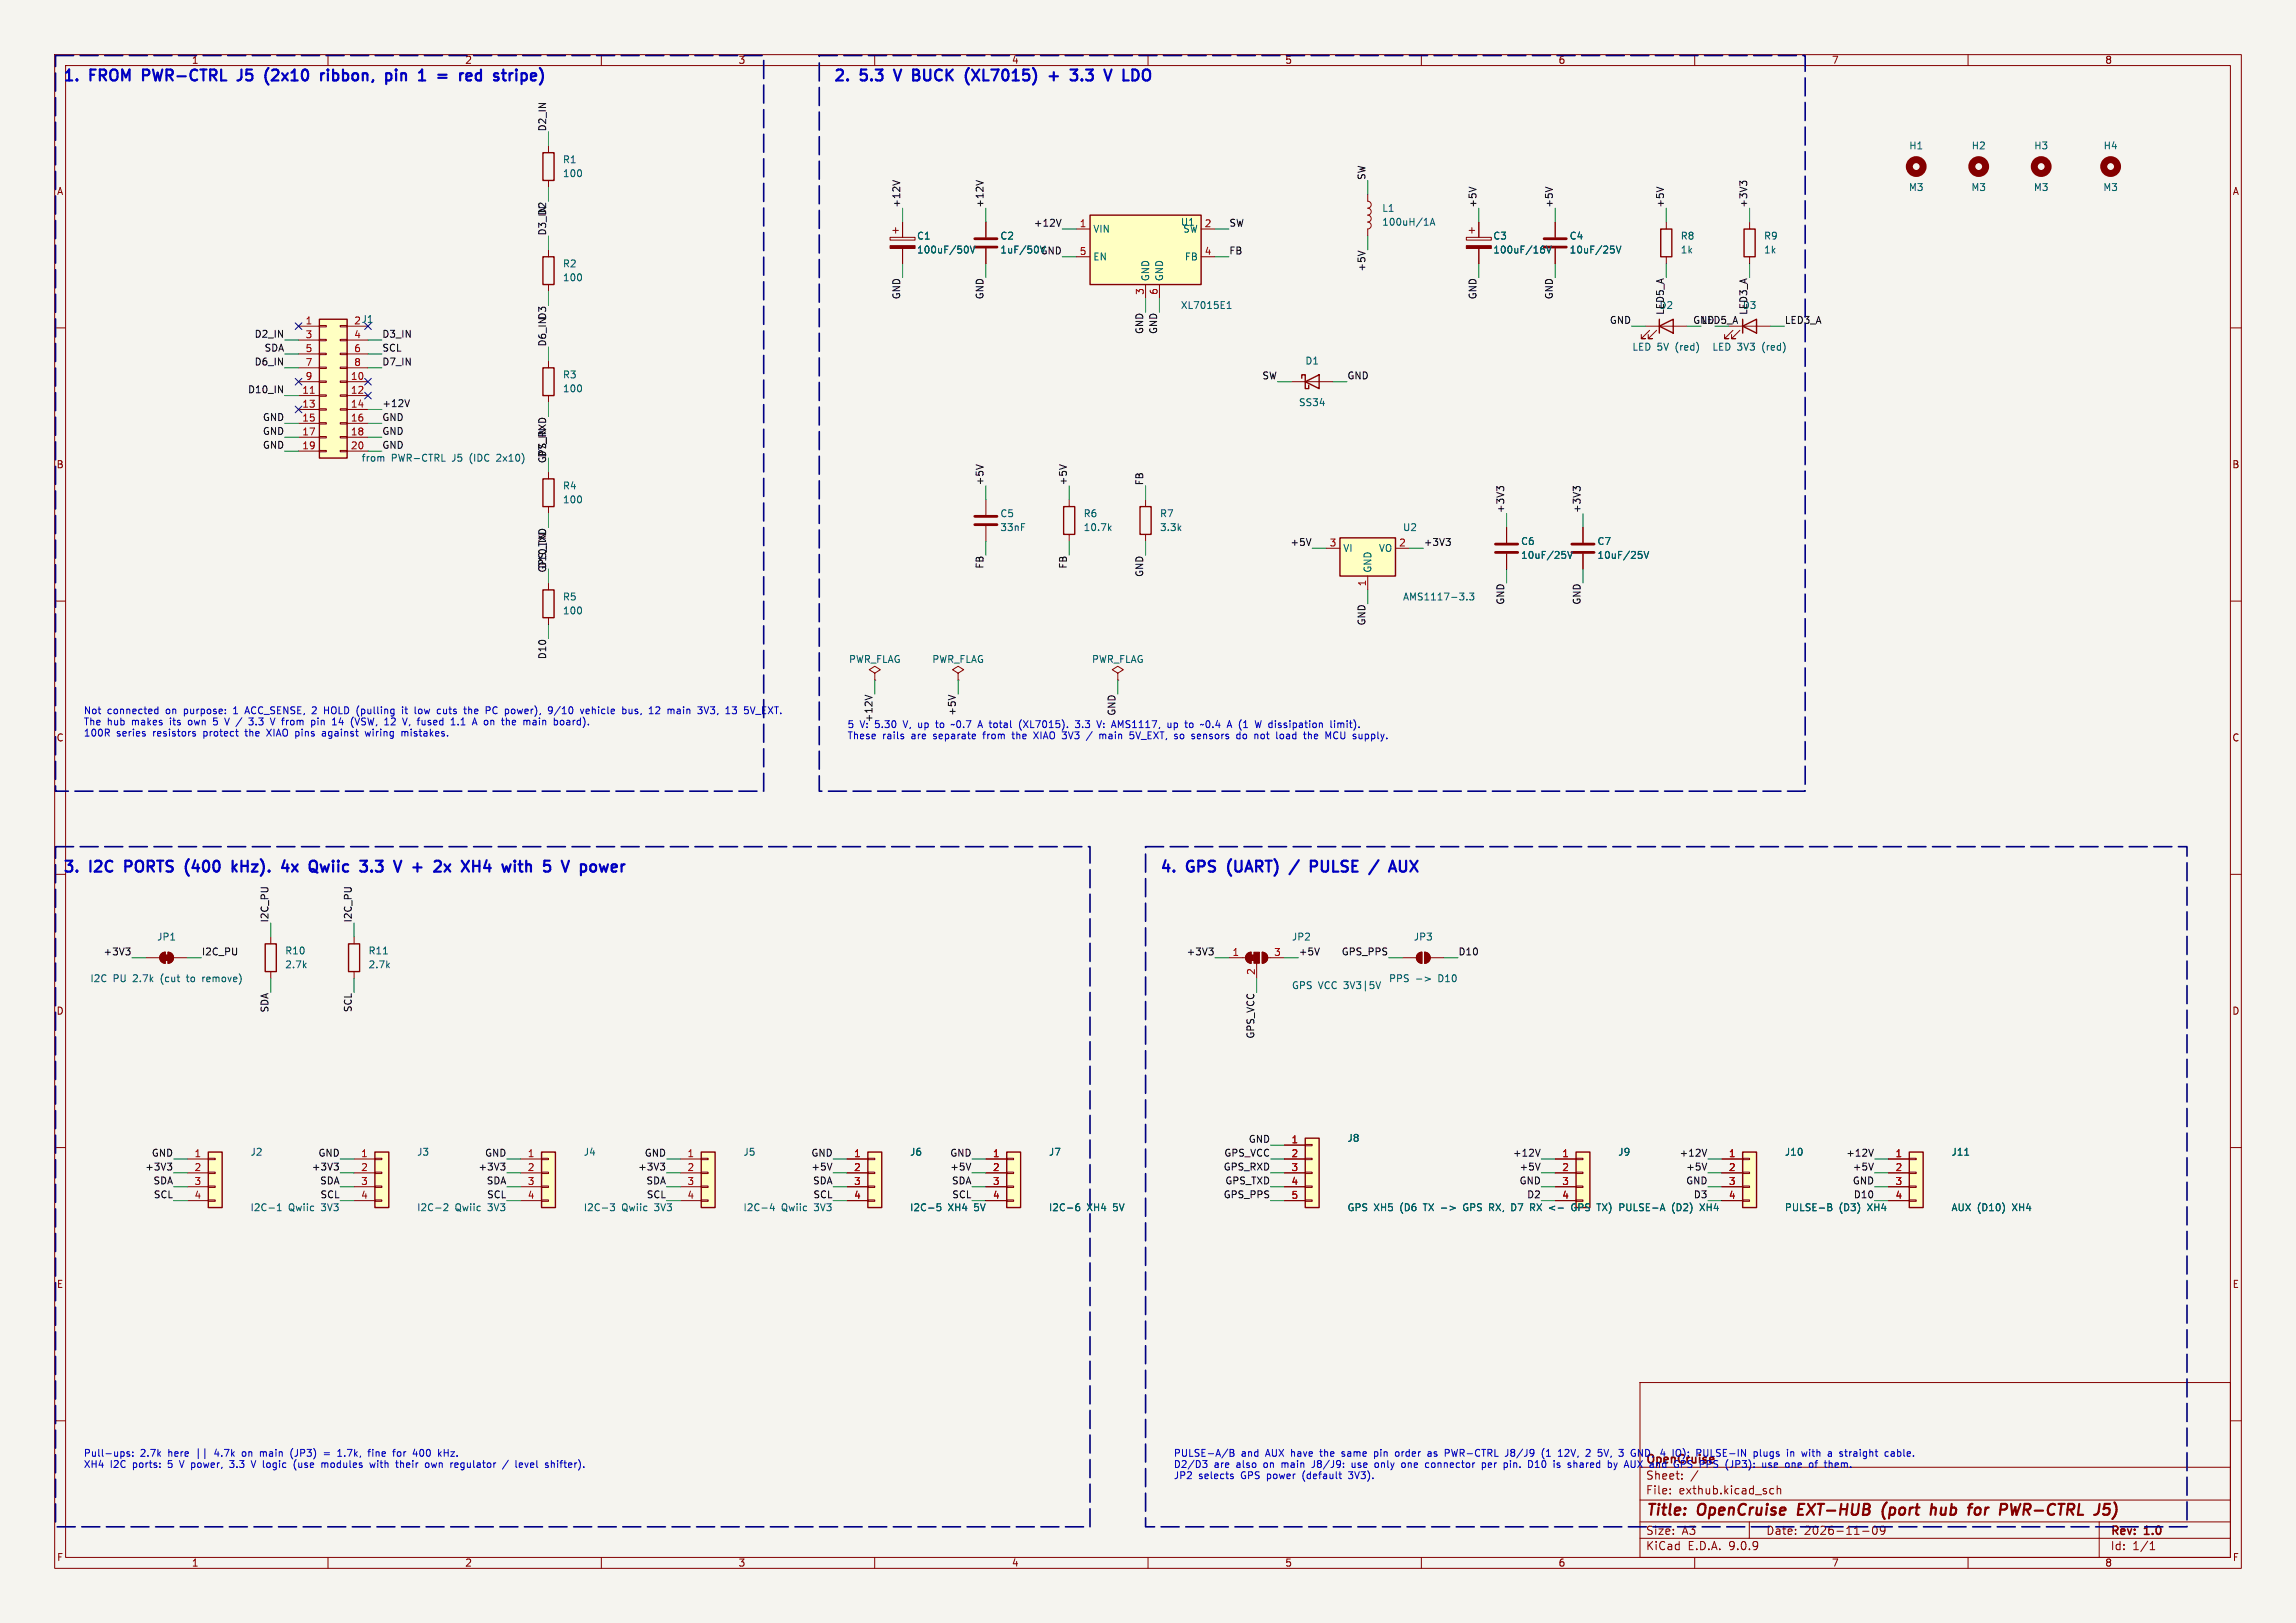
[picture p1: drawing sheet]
<svg xmlns="http://www.w3.org/2000/svg" width="420mm" height="297mm" viewBox="0 0 420 297" stroke-linecap="round" stroke-linejoin="round" font-family="sans-serif">
<defs><g id="words">
<g font-size="2.8" fill="#0000c2">
<text x="11.4" y="15">1.</text>
<text x="16.6" y="15">FROM</text>
<text x="27" y="15">PWR-CTRL</text>
<text x="45.3" y="15">J5</text>
<text x="51" y="15">(2x10</text>
<text x="62" y="15">ribbon,</text>
<text x="74.7" y="15">pin</text>
<text x="85.8" y="15">=</text>
<text x="90.6" y="15">red</text>
<text x="97.7" y="15">stripe)</text>
<text x="152.4" y="15">2.</text>
<text x="157.6" y="15">5.3</text>
<text x="164.7" y="15">V</text>
<text x="168.7" y="15">BUCK</text>
<text x="179.1" y="15">(XL7015)</text>
<text x="195.3" y="15">+</text>
<text x="200.1" y="15">3.3</text>
<text x="207.1" y="15">V</text>
<text x="11.4" y="159.8">3.</text>
<text x="16.6" y="159.8">I2C</text>
<text x="23.8" y="159.8">PORTS</text>
<text x="35.6" y="159.8">(400</text>
<text x="45" y="159.8">kHz).</text>
<text x="55" y="159.8">4x</text>
<text x="60.8" y="159.8">Qwiic</text>
<text x="70.9" y="159.8">3.3</text>
<text x="78" y="159.8">V</text>
<text x="82.1" y="159.8">+</text>
<text x="86.9" y="159.8">2x</text>
<text x="92.7" y="159.8">XH4</text>
<text x="100.9" y="159.8">with</text>
<text x="109.3" y="159.8">5</text>
<text x="113.5" y="159.8">V</text>
<text x="212.1" y="159.8">4.</text>
<text x="217.3" y="159.8">GPS</text>
<text x="225.5" y="159.8">(UART)</text>
<text x="242.2" y="159.8">PULSE</text>
<text x="254" y="159.8">/</text>
<text x="258.4" y="159.8">AUX</text>
</g>
<g font-size="2.8" fill="#840000">
<text x="301" y="277.9">Title:</text>
<text x="310.6" y="277.9">OpenCruise</text>
<text x="329.7" y="277.9">EXT-HUB</text>
<text x="346" y="277.9">(port</text>
<text x="355.6" y="277.9">hub</text>
<text x="363.4" y="277.9">for</text>
<text x="369.9" y="277.9">PWR-CTRL</text>
</g>
<text font-size="2.1" fill="#0000c2" x="301" y="268.2">OpenCruise</text>
<g font-size="2.1" fill="#840000">
<text x="301" y="273.7">File:</text>
<text x="301" y="271">Sheet:</text>
<text x="307.1" y="273.7">exthub.kicad_sch</text>
<text x="301" y="281.1">Size:</text>
<text x="307.6" y="281.1">A3</text>
<text x="323" y="281.1">Date:</text>
<text x="330" y="281.1">2026-11-09</text>
<text x="386" y="281.3">Rev:</text>
<text x="392.4" y="281.3">1.0</text>
<text x="301" y="283.9">KiCad</text>
<text x="308.7" y="283.9">E.D.A.</text>
<text x="316.3" y="283.9">9.0.9</text>
<text x="386" y="283.9">Id:</text>
<text x="390.1" y="283.9">1/1</text>
</g>
<g font-size="1.8" fill="#840000">
<text x="35" y="11.9">1</text>
<text x="85" y="11.9">2</text>
<text x="135" y="11.9">3</text>
<text x="185" y="11.9">4</text>
<text x="235" y="11.9">5</text>
<text x="285" y="11.9">6</text>
<text x="335" y="11.9">7</text>
<text x="385" y="11.9">8</text>
<text x="10.3" y="35.9">A</text>
<text x="408.3" y="35.9">A</text>
<text x="10.3" y="85.9">B</text>
<text x="408.2" y="85.9">B</text>
<text x="10.3" y="135.9">C</text>
<text x="408.2" y="135.9">C</text>
<text x="10.3" y="185.9">D</text>
<text x="408.2" y="185.9">D</text>
<text x="10.3" y="235.9">E</text>
<text x="408.3" y="235.9">E</text>
<text x="10.3" y="285.9">F</text>
<text x="35" y="286.9">1</text>
<text x="85" y="286.9">2</text>
<text x="135" y="286.9">3</text>
<text x="185" y="286.9">4</text>
<text x="235" y="286.9">5</text>
<text x="285" y="286.9">6</text>
<text x="335" y="286.9">7</text>
<text x="385" y="286.9">8</text>
<text x="408.3" y="285.9">F</text>
</g>
<g font-size="1.8" fill="#0f0f0f">
<text x="100" y="24.1" transform="rotate(-90 100 24.1)">D2_IN</text>
<text x="249.8" y="33" transform="rotate(-90 249.8 33)">SW</text>
<text x="100" y="39.5" transform="rotate(-90 100 39.5)">D2</text>
<text x="164.8" y="38.1" transform="rotate(-90 164.8 38.1)">+12V</text>
<text x="180" y="38.1" transform="rotate(-90 180 38.1)">+12V</text>
<text x="189" y="41.6">+12V</text>
<text x="224.8" y="41.6">SW</text>
<text x="270.2" y="38.1" transform="rotate(-90 270.2 38.1)">+5V</text>
<text x="284.1" y="38.1" transform="rotate(-90 284.1 38.1)">+5V</text>
<text x="304.5" y="38.1" transform="rotate(-90 304.5 38.1)">+5V</text>
<text x="319.7" y="38.1" transform="rotate(-90 319.7 38.1)">+3V3</text>
<text x="100" y="43.2" transform="rotate(-90 100 43.2)">D3_IN</text>
<text x="224.8" y="46.6">FB</text>
<text x="249.8" y="49.8" transform="rotate(-90 249.8 49.8)">+5V</text>
<text x="164.8" y="54.9" transform="rotate(-90 164.8 54.9)">GND</text>
<text x="180" y="54.9" transform="rotate(-90 180 54.9)">GND</text>
<text x="270.2" y="54.9" transform="rotate(-90 270.2 54.9)">GND</text>
<text x="284.1" y="54.9" transform="rotate(-90 284.1 54.9)">GND</text>
<text x="294.4" y="59.3">GND</text>
<text x="303.5" y="56.7">D2</text>
<text x="304.5" y="57.7" transform="rotate(-90 304.5 57.7)">LED5_A</text>
<text x="309.6" y="59.3">GND</text>
<text x="318.7" y="56.7">D3</text>
<text x="319.7" y="57.7" transform="rotate(-90 319.7 57.7)">LED3_A</text>
<text x="326.4" y="59.3">LED3_A</text>
<text x="46.5" y="61.9">D2_IN</text>
<text x="48.3" y="64.4">SDA</text>
<text x="69.8" y="64.4">SCL</text>
<text x="69.8" y="61.9">D3_IN</text>
<text x="100" y="63.5" transform="rotate(-90 100 63.5)">D6_IND3</text>
<text x="209.2" y="61.2" transform="rotate(-90 209.2 61.2)">GND</text>
<text x="211.7" y="61.2" transform="rotate(-90 211.7 61.2)">GND</text>
<text x="46.5" y="67">D6_IN</text>
<text x="69.8" y="67">D7_IN</text>
<text x="230.8" y="69.5">SW</text>
<text x="246.4" y="69.5">GND</text>
<text x="45.3" y="72">D10_IN</text>
<text x="48" y="77.1">GND</text>
<text x="69.8" y="74.6">+12V</text>
<text x="69.8" y="77.1">GND</text>
<text x="48" y="82.2">GND</text>
<text x="48" y="79.7">GND</text>
<text x="69.8" y="79.7">GND</text>
<text x="69.8" y="82.2">GND</text>
<text x="100" y="83.8" transform="rotate(-90 100 83.8)">D7_IN</text>
<text x="100" y="84.9" transform="rotate(-90 100 84.9)">GPS_RXD</text>
<text x="180" y="88.9" transform="rotate(-90 180 88.9)">+5V</text>
<text x="195.2" y="88.9" transform="rotate(-90 195.2 88.9)">+5V</text>
<text x="209.2" y="88.9" transform="rotate(-90 209.2 88.9)">FB</text>
<text x="275.2" y="94" transform="rotate(-90 275.2 94)">+3V3</text>
<text x="289.2" y="94" transform="rotate(-90 289.2 94)">+3V3</text>
<text x="236" y="100">+5V</text>
<text x="260.3" y="100">+3V3</text>
<text x="100" y="104.9" transform="rotate(-90 100 104.9)">GPS_TXD</text>
<text x="100" y="104.1" transform="rotate(-90 100 104.1)">D10_IN</text>
<text x="180" y="104.2" transform="rotate(-90 180 104.2)">FB</text>
<text x="195.2" y="104.2" transform="rotate(-90 195.2 104.2)">FB</text>
<text x="209.2" y="105.7" transform="rotate(-90 209.2 105.7)">GND</text>
<text x="275.2" y="110.8" transform="rotate(-90 275.2 110.8)">GND</text>
<text x="289.2" y="110.8" transform="rotate(-90 289.2 110.8)">GND</text>
<text x="249.8" y="114.6" transform="rotate(-90 249.8 114.6)">GND</text>
<text x="100" y="120.7" transform="rotate(-90 100 120.7)">D10</text>
<text x="174.9" y="131.1" transform="rotate(-90 174.9 131.1)">+5V</text>
<text x="204.1" y="131.1" transform="rotate(-90 204.1 131.1)">GND</text>
<text x="49.2" y="168.9" transform="rotate(-90 49.2 168.9)">I2C_PU</text>
<text x="64.4" y="168.9" transform="rotate(-90 64.4 168.9)">I2C_PU</text>
<text x="18.8" y="174.9">+3V3</text>
<text x="36.8" y="174.9">I2C_PU</text>
<text x="217" y="174.9">+3V3</text>
<text x="237.5" y="174.9">+5V</text>
<text x="245.3" y="174.9">GPS_PPS</text>
<text x="266.7" y="174.9">D10</text>
<text x="49.2" y="185.4" transform="rotate(-90 49.2 185.4)">SDA</text>
<text x="64.4" y="185.3" transform="rotate(-90 64.4 185.3)">SCL</text>
<text x="229.5" y="190.2" transform="rotate(-90 229.5 190.2)">GPS_VCC</text>
<text x="228.3" y="209.2">GND</text>
<text x="26.5" y="214.3">+3V3</text>
<text x="27.7" y="211.7">GND</text>
<text x="56.9" y="214.3">+3V3</text>
<text x="58.2" y="211.7">GND</text>
<text x="87.4" y="214.3">+3V3</text>
<text x="88.6" y="211.7">GND</text>
<text x="116.6" y="214.3">+3V3</text>
<text x="117.8" y="211.7">GND</text>
<text x="148.3" y="211.7">GND</text>
<text x="148.3" y="214.3">+5V</text>
<text x="173.7" y="214.3">+5V</text>
<text x="173.7" y="211.7">GND</text>
<text x="223.7" y="214.3">GPS_RXD</text>
<text x="223.9" y="211.7">GPS_VCC</text>
<text x="276.7" y="211.7">+12V</text>
<text x="277.9" y="214.3">+5V</text>
<text x="307.1" y="211.7">+12V</text>
<text x="308.3" y="214.3">+5V</text>
<text x="337.6" y="211.7">+12V</text>
<text x="338.8" y="214.3">+5V</text>
<text x="28" y="216.8">SDA</text>
<text x="28" y="219.4">SCL</text>
<text x="58.5" y="216.8">SDA</text>
<text x="58.5" y="219.4">SCL</text>
<text x="88.9" y="216.8">SDA</text>
<text x="89" y="219.4">SCL</text>
<text x="118.1" y="216.8">SDA</text>
<text x="118.2" y="219.4">SCL</text>
<text x="148.6" y="216.8">SDA</text>
<text x="148.7" y="219.4">SCL</text>
<text x="174" y="216.8">SDA</text>
<text x="174.1" y="219.4">SCL</text>
<text x="223.7" y="219.4">GPS_PPS</text>
<text x="224" y="216.8">GPS_TXD</text>
<text x="277.9" y="216.8">GND</text>
<text x="279.3" y="219.4">D2</text>
<text x="308.3" y="216.8">GND</text>
<text x="309.7" y="219.4">D3</text>
<text x="338.8" y="216.8">GND</text>
<text x="339" y="219.4">D10</text>
</g>
<g font-size="1.8" fill="#006464">
<text x="349.1" y="27.5">H1</text>
<text x="360.6" y="27.5">H2</text>
<text x="372" y="27.5">H3</text>
<text x="384.7" y="27.5">H4</text>
<text x="102.9" y="30.1">R1</text>
<text x="102.9" y="32.6">100</text>
<text x="349.1" y="35.2">M3</text>
<text x="360.5" y="35.2">M3</text>
<text x="371.9" y="35.2">M3</text>
<text x="384.6" y="35.2">M3</text>
<text x="215.9" y="41.5">U1</text>
<text x="252.7" y="39">L1</text>
<text x="252.7" y="41.5">100uH/1A</text>
<text x="167.6" y="44">C1</text>
<text x="167.6" y="46.6">100uF/50V</text>
<text x="182.9" y="44">C2</text>
<text x="182.9" y="46.6">1uF/50V GND</text>
<text x="182.9" y="46.6">1uF/50V</text>
<text x="199.9" y="42.8">VIN</text>
<text x="199.9" y="47.9">EN</text>
<text x="216.3" y="42.8">SW</text>
<text x="216.6" y="47.9">FB</text>
<text x="273.1" y="44">C3</text>
<text x="273.1" y="46.6">100uF/16V</text>
<text x="287" y="44">C4</text>
<text x="287" y="46.6">10uF/25V</text>
<text x="307.3" y="44">R8</text>
<text x="307.3" y="46.6">1k</text>
<text x="322.6" y="44">R9</text>
<text x="322.6" y="46.6">1k</text>
<text x="102.9" y="49.1">R2</text>
<text x="102.9" y="51.7">100</text>
<text x="210.4" y="51.6" transform="rotate(-90 210.4 51.6)">GND</text>
<text x="213" y="51.6" transform="rotate(-90 213 51.6)">GND</text>
<text x="64.7" y="59.4">2 J1</text>
<text x="215.9" y="56.7">XL7015E1</text>
<text x="298.5" y="64.4">LED 5V</text>
<text x="306.6" y="64.4">(red)</text>
<text x="313.1" y="64.4">LED 3V3</text>
<text x="322.4" y="64.4">(red)</text>
<text x="102.9" y="69.4">R3</text>
<text x="102.9" y="72">100</text>
<text x="238.7" y="66.9">D1</text>
<text x="237.5" y="74.5">SS34</text>
<text x="66" y="84.7">from</text>
<text x="71.6" y="84.7">PWR-CTRL</text>
<text x="82.8" y="84.7">J5</text>
<text x="86.2" y="84.7">(IDC</text>
<text x="91.4" y="84.7">2x10)</text>
<text x="102.9" y="89.8">R4</text>
<text x="102.9" y="92.3">100</text>
<text x="182.9" y="94.8">C5</text>
<text x="198.1" y="94.8">R6</text>
<text x="212.1" y="94.8">R7</text>
<text x="182.9" y="97.4">33nF</text>
<text x="198.1" y="97.4">10.7k</text>
<text x="212.1" y="97.4">3.3k</text>
<text x="245.6" y="101.2">VI</text>
<text x="252.1" y="101.2">VO</text>
<text x="256.5" y="97.4">U2</text>
<text x="278.1" y="99.9">C6</text>
<text x="292.1" y="99.9">C7</text>
<text x="251.1" y="104.9" transform="rotate(-90 251.1 104.9)">GND</text>
<text x="278.1" y="102.5">10uF/25V</text>
<text x="292.1" y="102.5">10uF/25V</text>
<text x="102.9" y="110.1">R5</text>
<text x="102.9" y="112.6">100</text>
<text x="256.5" y="110.1">AMS1117-3.3</text>
<text x="155.2" y="121.5">PWR_FLAG</text>
<text x="170.4" y="121.5">PWR_FLAG</text>
<text x="199.7" y="121.5">PWR_FLAG</text>
<text x="28.7" y="172.3">JP1</text>
<text x="236.2" y="172.3">JP2</text>
<text x="258.5" y="172.3">JP3</text>
<text x="16.4" y="179.9">I2C</text>
<text x="20.7" y="179.9">PU</text>
<text x="24.5" y="179.9">2.7k</text>
<text x="29.7" y="179.9">(cut</text>
<text x="34.7" y="179.9">to</text>
<text x="37.7" y="179.9">remove)</text>
<text x="52.1" y="177.4">2.7k</text>
<text x="52.1" y="174.9">R10</text>
<text x="67.3" y="177.4">2.7k</text>
<text x="67.3" y="174.9">R11</text>
<text x="254" y="179.9">PPS</text>
<text x="263.2" y="179.9">D10</text>
<text x="236.2" y="181.2">GPS VCC 3V3|5V</text>
<text x="246.4" y="209.1">J8</text>
<text x="45.7" y="211.7">J2</text>
<text x="76.2" y="211.7">J3</text>
<text x="106.7" y="211.7">J4</text>
<text x="135.9" y="211.7">J5</text>
<text x="166.4" y="211.7">J6</text>
<text x="191.8" y="211.7">J7</text>
<text x="295.9" y="211.7">J9</text>
<text x="326.4" y="211.7">J10</text>
<text x="356.9" y="211.7">J11</text>
<text x="45.7" y="221.8">I2C-1</text>
<text x="52.8" y="221.8">Qwiic</text>
<text x="58.9" y="221.8">3V3</text>
<text x="76.2" y="221.8">I2C-2</text>
<text x="83.2" y="221.8">Qwiic</text>
<text x="89.4" y="221.8">3V3</text>
<text x="106.7" y="221.8">I2C-3</text>
<text x="113.7" y="221.8">Qwiic</text>
<text x="119.9" y="221.8">3V3</text>
<text x="135.9" y="221.8">I2C-4</text>
<text x="142.9" y="221.8">Qwiic</text>
<text x="149.1" y="221.8">3V3</text>
<text x="166.4" y="221.8">I2C-5</text>
<text x="173.4" y="221.8">XH4</text>
<text x="178.3" y="221.8">5V</text>
<text x="191.8" y="221.8">I2C-6</text>
<text x="198.8" y="221.8">XH4</text>
<text x="203.7" y="221.8">5V</text>
<text x="246.4" y="221.8">GPS XH5</text>
<text x="256.2" y="221.8">(D6</text>
<text x="260.7" y="221.8">TX -&gt;</text>
<text x="268.4" y="221.8">GPS RX,</text>
<text x="277.6" y="221.8">D7</text>
<text x="281.2" y="221.8">RX &lt;-</text>
<text x="289.2" y="221.8">GPS TX)</text>
<text x="295.9" y="221.8">PULSE-A</text>
<text x="305.7" y="221.8">(D2)</text>
<text x="311.1" y="221.8">XH4</text>
<text x="326.4" y="221.8">PULSE-B</text>
<text x="336.4" y="221.8">(D3)</text>
<text x="341.7" y="221.8">XH4</text>
<text x="356.9" y="221.8">AUX (D10)</text>
<text x="368.2" y="221.8">XH4</text>
</g>
<g font-size="1.8" fill="#a90000">
<text x="197.4" y="41.7">1</text>
<text x="220.3" y="41.7">2</text>
<text x="197.4" y="46.7">5</text>
<text x="220.3" y="46.7">4</text>
<text x="55.8" y="59.4">1</text>
<text x="209.3" y="54" transform="rotate(-90 209.3 54)">3</text>
<text x="211.8" y="54" transform="rotate(-90 211.8 54)">6</text>
<text x="55.8" y="62">3</text>
<text x="55.8" y="64.5">5</text>
<text x="64.7" y="62">4</text>
<text x="64.7" y="64.5">6</text>
<text x="55.8" y="67.1">7</text>
<text x="55.8" y="69.6">9</text>
<text x="64.1" y="69.6">10</text>
<text x="64.7" y="67.1">8</text>
<text x="55.2" y="72.1">11</text>
<text x="55.2" y="74.7">13</text>
<text x="55.2" y="77.2">15</text>
<text x="64.1" y="72.1">12</text>
<text x="64.1" y="74.7">14</text>
<text x="64.1" y="77.2">16</text>
<text x="55.2" y="79.8">17</text>
<text x="55.2" y="82.3">19</text>
<text x="64.1" y="79.8">18</text>
<text x="64.1" y="82.3">20</text>
<text x="243.1" y="100.1">3</text>
<text x="255.8" y="100.1">2</text>
<text x="249.9" y="107.4" transform="rotate(-90 249.9 107.4)">1</text>
<text x="225.4" y="175">1</text>
<text x="229.6" y="178.5" transform="rotate(-90 229.6 178.5)">2</text>
<text x="233" y="175">3</text>
<text x="236.1" y="209.3">1</text>
<text x="35.5" y="211.8">1</text>
<text x="35.5" y="214.4">2</text>
<text x="66" y="211.8">1</text>
<text x="66" y="214.4">2</text>
<text x="96.4" y="211.8">1</text>
<text x="96.4" y="214.4">2</text>
<text x="125.7" y="211.8">1</text>
<text x="125.7" y="214.4">2</text>
<text x="156.1" y="211.8">1</text>
<text x="156.1" y="214.4">2</text>
<text x="181.5" y="211.8">1</text>
<text x="181.5" y="214.4">2</text>
<text x="236.1" y="211.8">2</text>
<text x="236.1" y="214.4">3</text>
<text x="285.7" y="211.8">1</text>
<text x="285.7" y="214.4">2</text>
<text x="316.2" y="211.8">1</text>
<text x="316.2" y="214.4">2</text>
<text x="346.6" y="211.8">1</text>
<text x="346.6" y="214.4">2</text>
<text x="35.5" y="216.9">3</text>
<text x="35.5" y="219.5">4</text>
<text x="66" y="216.9">3</text>
<text x="66" y="219.5">4</text>
<text x="96.4" y="216.9">3</text>
<text x="96.4" y="219.5">4</text>
<text x="125.7" y="216.9">3</text>
<text x="125.7" y="219.5">4</text>
<text x="156.1" y="216.9">3</text>
<text x="156.1" y="219.5">4</text>
<text x="181.5" y="216.9">3</text>
<text x="181.5" y="219.5">4</text>
<text x="236.1" y="216.9">4</text>
<text x="236.1" y="219.5">5</text>
<text x="285.7" y="216.9">3</text>
<text x="285.7" y="219.5">4</text>
<text x="316.2" y="216.9">3</text>
<text x="316.2" y="219.5">4</text>
<text x="346.6" y="216.9">3</text>
<text x="346.6" y="219.5">4</text>
</g>
<text font-size="1.8" fill="#009600" x="311.1" y="59.3">LED5_A</text>
<g font-size="1.8" fill="#0000c2">
<text x="15.2" y="131">Not</text>
<text x="19.6" y="131">connected</text>
<text x="30.5" y="131">on</text>
<text x="33.9" y="131">purpose:</text>
<text x="43.2" y="131">1</text>
<text x="45.6" y="131">ACC_SENSE, 2</text>
<text x="60.4" y="131">HOLD (pulling</text>
<text x="75.1" y="131">it</text>
<text x="77.6" y="131">low</text>
<text x="81.9" y="131">cuts</text>
<text x="87" y="131">the</text>
<text x="91.2" y="131">PC</text>
<text x="94.9" y="131">power),</text>
<text x="103" y="131">9/10</text>
<text x="109.1" y="131">vehicle</text>
<text x="117" y="131">bus,</text>
<text x="122.1" y="131">12</text>
<text x="125.7" y="131">main</text>
<text x="131.4" y="131">3V3,</text>
<text x="136.7" y="131">13</text>
<text x="140.3" y="131">5V_EXT.</text>
<text x="15.2" y="133.1">The</text>
<text x="15.2" y="135.1">100R</text>
<text x="19.6" y="133.1">hub</text>
<text x="21.3" y="135.1">series</text>
<text x="24.2" y="133.1">makes</text>
<text x="28.1" y="135.1">resistors</text>
<text x="31.4" y="133.1">its</text>
<text x="34.9" y="133.1">own</text>
<text x="37.5" y="135.1">protect</text>
<text x="39.7" y="133.1">5</text>
<text x="42.1" y="133.1">V /</text>
<text x="45.4" y="135.1">the</text>
<text x="46.9" y="133.1">3.3</text>
<text x="49.5" y="135.1">XIAO pins</text>
<text x="51.1" y="133.1">V from</text>
<text x="58.8" y="133.1">pin</text>
<text x="60" y="135.1">against</text>
<text x="62.9" y="133.1">14</text>
<text x="66.5" y="133.1">(VSW,</text>
<text x="68.1" y="135.1">wiring</text>
<text x="72.9" y="133.1">12</text>
<text x="74.9" y="135.1">mistakes.</text>
<text x="76.5" y="133.1">V, fused</text>
<text x="85.6" y="133.1">1.1</text>
<text x="89.8" y="133.1">A on</text>
<text x="95.6" y="133.1">the</text>
<text x="99.7" y="133.1">main</text>
<text x="105.5" y="133.1">board).</text>
<text x="154.9" y="133.6">5</text>
<text x="154.9" y="135.6">These</text>
<text x="157.3" y="133.6">V: 5.30</text>
<text x="159.7" y="132.3" transform="rotate(-90 159.7 132.3)">+12V</text>
<text x="161.4" y="135.6">rails</text>
<text x="165.6" y="133.6">V, up</text>
<text x="166.8" y="135.6">are</text>
<text x="171" y="135.6">separate</text>
<text x="171.9" y="133.6">to</text>
<text x="175" y="133.6">~0.7</text>
<text x="180.1" y="133.6">A total</text>
<text x="180.4" y="135.6">from</text>
<text x="185.9" y="135.6">the</text>
<text x="187.9" y="133.6">(XL7015).</text>
<text x="190" y="135.6">XIAO 3V3</text>
<text x="198.5" y="133.6">3.3</text>
<text x="202.6" y="135.6">main</text>
<text x="202.7" y="133.6">V: AMS1117,</text>
<text x="208.4" y="135.6">5V_EXT,</text>
<text x="215.9" y="133.6">up</text>
<text x="216.7" y="135.6">so</text>
<text x="219.3" y="133.6">to</text>
<text x="220.1" y="135.6">sensors</text>
<text x="222.4" y="133.6">~0.4</text>
<text x="227.5" y="133.6">A (1</text>
<text x="228.5" y="135.6">do</text>
<text x="232" y="135.6">not</text>
<text x="233" y="133.6">W dissipation</text>
<text x="236.2" y="135.6">load</text>
<text x="241.5" y="135.6">the</text>
<text x="245.6" y="135.6">MCU supply.</text>
<text x="247.1" y="133.6">limit).</text>
<text x="15.2" y="266.9">Pull-ups:</text>
<text x="15.2" y="269">XH4</text>
<text x="20.2" y="269">I2C</text>
<text x="24.4" y="269">ports:</text>
<text x="25.7" y="266.9">2.7k</text>
<text x="30.9" y="266.9">here</text>
<text x="31" y="269">5</text>
<text x="33.4" y="269">V power,</text>
<text x="36.2" y="266.9">||</text>
<text x="39.8" y="266.9">4.7k</text>
<text x="42.9" y="269">3.3</text>
<text x="45" y="266.9">on</text>
<text x="47.1" y="269">V logic</text>
<text x="48.5" y="266.9">main</text>
<text x="54.2" y="266.9">(JP3)</text>
<text x="55.2" y="269">(use</text>
<text x="60.5" y="269">modules</text>
<text x="63.3" y="266.9">1.7k,</text>
<text x="69.1" y="266.9">fine</text>
<text x="69.6" y="269">with</text>
<text x="73.8" y="266.9">for</text>
<text x="74.6" y="269">their</text>
<text x="77.7" y="266.9">400</text>
<text x="80.1" y="269">own</text>
<text x="82.5" y="266.9">kHz.</text>
<text x="84.9" y="269">regulator</text>
<text x="94.7" y="269">/</text>
<text x="97.2" y="269">level</text>
<text x="102.9" y="269">shifter).</text>
<text x="214.6" y="266.9">PULSE-A/B</text>
<text x="214.6" y="269">D2/D3</text>
<text x="222.1" y="269">are</text>
<text x="226.3" y="269">also</text>
<text x="227" y="266.9">and</text>
<text x="231.4" y="269">on</text>
<text x="231.7" y="266.9">AUX have</text>
<text x="234.9" y="269">main</text>
<text x="240.7" y="269">J8/J9:</text>
<text x="242" y="266.9">the</text>
<text x="246.1" y="266.9">same</text>
<text x="248.1" y="269">use</text>
<text x="252.3" y="266.9">pin</text>
<text x="252.6" y="269">only</text>
<text x="256.3" y="266.9">order</text>
<text x="257.7" y="269">one</text>
<text x="262.2" y="269">connector</text>
<text x="262.5" y="266.9">as</text>
<text x="265.8" y="266.9">PWR-CTRL</text>
<text x="272.8" y="269">per</text>
<text x="277" y="269">pin.</text>
<text x="277.1" y="266.9">J8/J9</text>
<text x="281.7" y="269">D10</text>
<text x="283.9" y="266.9">(1</text>
<text x="286.5" y="269">is</text>
<text x="287.2" y="266.9">12V,</text>
<text x="289.3" y="269">shared</text>
<text x="292.4" y="266.9">2</text>
<text x="294.8" y="266.9">5V,</text>
<text x="296.8" y="269">by</text>
<text x="298.9" y="266.9">3</text>
<text x="300.1" y="269">AUX and</text>
<text x="301.3" y="266.9">GND, 4</text>
<text x="309.3" y="266.9">IO):</text>
<text x="309.5" y="269">GPS PPS</text>
<text x="313.9" y="266.9">PULSE-IN</text>
<text x="319.4" y="269">(JP3):</text>
<text x="324.5" y="266.9">plugs</text>
<text x="326.3" y="269">use</text>
<text x="330.7" y="269">one</text>
<text x="330.8" y="266.9">in</text>
<text x="333.8" y="266.9">with</text>
<text x="335.3" y="269">of</text>
<text x="338.3" y="269">them.</text>
<text x="338.7" y="266.9">a</text>
<text x="341.1" y="266.9">straight</text>
<text x="349.6" y="266.9">cable.</text>
<text x="214.6" y="271">JP2</text>
<text x="219.2" y="271">selects</text>
<text x="227.1" y="271">GPS power</text>
<text x="238.7" y="271">(default</text>
<text x="247.4" y="271">3V3).</text>
</g>
</g></defs>
<path d="M0 0h420v297h-420z" fill="#f5f4ef" stroke="#f5f4ef" stroke-width=".18"/>
<g fill="none" stroke="#840000" stroke-width=".18">
<path d="M10 10h400v277h-400zM12 12h396v273h-396zM60 10v2M110 10v2M160 10v2M210 10v2M260 10v2M310 10v2M360 10v2M10 60h2M408 60h2M195.6 91.4v1.3"/>
<path d="M195.6 97.8v1.3M209.5 91.4v1.3M209.5 97.8v1.3M275.6 96.5v2.8M10 110h2M275.6 101.3v2.8M408 110h2M204.5 123.2l1-.6-1-.7-1 .7 1 .6v1.3M204.5 124.5h.1M10 160h2M408 160h2M10 210h2"/>
<path d="M408 210h2M300 253h108v32h-108zM10 260h2M300 278.5h108M300 274.5h108M300 268.5h108M305.5 273.2v.2M305.5 272.5v.1M307.7 270.5v.2M307.7 269.8v.1M310.6 269.1l-1.3 1.9M320 278.5v3"/>
<path d="M323.8 273.2l.2 .2 .4-.1M324.4 272.5l-.4-.1-.2 .1M325.1 272.5l.2-.1 .4 .1v.9M325.1 271.9v1.5M342.7 279.4l.2-.1a.8 .8 0 0 1 .5 .7 .8 .8 0 0 1-.5 .8l-.2-.2-.2-.4zM344.8 279.9l-.3 .3h-.3l-.3-.3 .2-.5 .4-.1 .2 .1a.99 .99 0 0 1-.3 1.4h-.3M384 278.5v6.5M408 260h2M60 285v2M110 285v2M160 285v2M210 285v2"/>
<path d="M260 285v2M300 281.5h108M310 285v2M340.7 280.2h1.2M360 285v2M393.3 283.6h.9M393.3 282.5l.4-.4v1.5"/>
</g>
<path d="M329.1 275.2l-.2 2h.9M345.1 274.9a2.35 2.35 0 0 0-.3 3.1M353.4 276l.2-.1 .5 .1-.1 1.2M361.7 275.9h.3l.2 .2v.7a.62 .62 0 0 1-.7 .4M369.6 275.2l-.7 2-.2-1.4-.6 1.4M385 275.2h1M385.6 276l.3 .3v.5l-.3 .3M386.8 274.9a2.32 2.32 0 0 1-.4 3.1" fill="none" stroke="#840000" stroke-width=".4"/>
<circle cx="386.1" cy="30.5" r="1.27" fill="none" stroke="#840000" stroke-width="1.3"/>
<path d="M194.6 92.7h2v5.1h-2zM208.5 92.7h2.1v5.1h-2.1z" fill="none" stroke="#840000" stroke-width=".25"/>
<path d="M273.6 99.6h4M273.6 101.1h4" fill="none" stroke="#840000" stroke-width=".51"/>
<path d="M202.9 96.6l.4 .5M203.3 96.3l-.5 .4M286.3 101.5v.6M286.8 100.9l.4 1.3 .4-1.3" fill="none" stroke="#006464" stroke-width=".18"/>
<path d="M199.4 39.4h20.3v12.7h-20.3z" fill="#ffffc2"/>
<path d="M199.4 39.4h20.3v12.7h-20.3z" fill="none" stroke="#840000" stroke-width=".25"/>
<path d="M196.8 41.9h2.6M196.8 47h2.6M209.5 52.1v2.5M212.1 52.1v2.5M219.7 41.9h2.5M219.7 47h2.5M268.2 43.4h4.6v.5h-4.6zM268.7 42.2h1M269.2 41.7v1M270.5 40.6v2.8M270.5 45.5v2.8" fill="none" stroke="#840000" stroke-width=".18"/>
<path d="M224.5 56.5h.7M224.5 55.6l.3-.4v1.3M282.2 45h.2M282.3 45.5l.2 .3v.3l-.2 .2M282.9 45l.4 1.3 .4-1.3" fill="none" stroke="#006464" stroke-width=".18"/>
<path d="M268.2 45h4.6v.5h-4.6z" fill="#840000" stroke="#840000" stroke-width=".18"/>
<path d="M245.1 98.4h10.2v7h-10.2z" fill="#ffffc2"/>
<path d="M238.1 69.2v-.6h.7v2.5h.6v-.6M238.8 69.9l2.5-1.3v2.5zM245.1 98.4h10.2v7h-10.2z" fill="none" stroke="#840000" stroke-width=".25"/>
<path d="M250.2 35.6v1.2a.63 .63 0 0 1 .6 .7 .63 .63 0 0 1-.6 .6 .64 .64 0 0 1 .6 .6 .64 .64 0 0 1-.6 .7 .64 .64 0 0 1 .6 .6 .64 .64 0 0 1-.6 .6M250.2 40.6a.63 .63 0 0 1 .6 .7 .63 .63 0 0 1-.6 .6v1.3M236.2 69.9h7.6M242.6 100.3h2.5M250.2 105.4v2.6M255.3 100.3h2.5" fill="none" stroke="#840000" stroke-width=".18"/>
<path d="M260.5 41.2h.7M261.6 41.2l.4-1.3 .5 1.3M261.7 40.9h.6M268.3 109.7v.1M268.8 108.5h.8l-.4 .5 .3 .1v.6l-.1 .1-.6-.1" fill="none" stroke="#006464" stroke-width=".18"/>
<path d="M184.1 210.8h2.6v10.2h-2.6z" fill="#ffffc2"/>
<path d="M303.5 59.7l2.6-1.3v2.6zM303.5 58.4v2.6M303.8 41.9h2v5.1h-2zM318.8 59.7l2.5-1.3v2.6zM318.8 58.4v2.6M319 41.9h2.1v5.1h-2.1zM184.1 210.8h2.6v10.2h-2.6z" fill="none" stroke="#840000" stroke-width=".25"/>
<g fill="none" stroke="#840000" stroke-width=".18">
<path d="M284.5 40.6v2.8M284.5 45.5v2.8M301 59.7h7.6M304.8 40.6v1.3M304.8 47v1.3M316.2 59.7h7.6M320 40.6v1.3M320 47v1.3M301.8 60.5l-1.6 1.5h.8h-.8v-.8M303 60.5l-1.5 1.5h.8h-.8v-.8M317 60.5l-1.5 1.5h.7h-.7v-.8M318.3 60.5l-1.6 1.5h.8h-.8v-.8"/>
<path d="M289.6 96.5v2.8M289.6 101.3v2.8M180.3 212.1h3.8M180.3 214.6h3.8M180.3 217.2h3.8M180.3 219.7h3.8M184.1 212h1.3v.2h-1.3zM184.1 214.5h1.3v.3h-1.3zM184.1 217h1.3v.3h-1.3zM184.1 219.6h1.3v.2h-1.3z"/>
</g>
<path d="M295.2 45.6v.6M295.7 45l.4 1.3 .4-1.3M300.3 101.5v.6M300.7 100.9l.5 1.3 .4-1.3M197.4 220.3l-.4 .1a.86 .86 0 0 0 0 1.2l.4-.2 .1-.4-.2-.2h-.3l-.2 .2" fill="none" stroke="#006464" stroke-width=".18"/>
<g fill="none" stroke="#840000" stroke-width="1.3">
<circle cx="350.5" cy="30.5" r="1.27"/>
<circle cx="362" cy="30.5" r="1.27"/>
<circle cx="373.4" cy="30.5" r="1.27"/>
</g>
<path d="M282.4 43.7h4.1M282.4 45.2h4.1M287.5 99.6h4.1M287.5 101.1h4.1" fill="none" stroke="#840000" stroke-width=".51"/>
<path d="M99.1 210.8h2.5v10.2h-2.5z" fill="#ffffc2"/>
<path d="M48.5 172.7h2v5.1h-2zM63.8 172.7h2v5.1h-2zM99.1 210.8h2.5v10.2h-2.5z" fill="none" stroke="#840000" stroke-width=".25"/>
<g fill="none" stroke="#840000" stroke-width=".18">
<path d="M162.8 43.4h4.6v.5h-4.6zM163.3 42.2h1M163.8 41.7v1M165.1 40.6v2.8M165.1 45.5v2.8M180.3 40.6v2.8M180.3 45.5v2.8M180.3 91.4v2.8M180.3 96.3v2.8M160 123.2l1-.6-1-.7-1 .7 1 .6v1.3M160 124.5h.1M175.3 123.2l1-.6-1-.7-1.1 .7 1.1 .6v1.3"/>
<path d="M175.3 124.5h.1M49.5 171.5v1.2M49.5 177.8v1.3M64.8 171.5v1.2M64.8 177.8v1.3M95.2 212.1h3.9M95.2 214.6h3.9M95.2 217.2h3.9M95.2 219.7h3.9M99.1 212h1.2v.2h-1.2zM99.1 214.5h1.2v.3h-1.2zM99.1 217h1.2v.3h-1.2z"/>
<path d="M99.1 219.6h1.2v.2h-1.2z"/>
</g>
<path d="M176.8 45a.79 .79 0 0 1 0 1.3M177.5 45l.4 1.3 .4-1.3M70.1 174.6h.8M111.6 220.3h.8l-.4 .5 .4 .1v.5l-.2 .2-.6-.2" fill="none" stroke="#006464" stroke-width=".18"/>
<path d="M178.3 43.7h4.1M178.3 45.2h4.1M178.3 94.5h4.1M178.3 96h4.1" fill="none" stroke="#840000" stroke-width=".51"/>
<path d="M162.8 45h4.6v.5h-4.6z" fill="#840000" stroke="#840000" stroke-width=".18"/>
<path d="M128.3 210.8h2.5v10.2h-2.5z" fill="#ffffc2"/>
<path d="M128.3 210.8h2.5v10.2h-2.5z" fill="none" stroke="#840000" stroke-width=".25"/>
<path d="M124.5 212.1h3.8M124.5 214.6h3.8M124.5 217.2h3.8M124.5 219.7h3.8M128.3 212h1.2v.2h-1.2zM128.3 214.5h1.2v.3h-1.2zM128.3 217h1.2v.3h-1.2zM128.3 219.6h1.2v.2h-1.2z" fill="none" stroke="#840000" stroke-width=".18"/>
<path d="M141.2 220.2l-.3 .9h.8M141.5 220.7v.9" fill="none" stroke="#006464" stroke-width=".18"/>
<path d="M158.7 210.8h2.6v10.2h-2.6z" fill="#ffffc2"/>
<path d="M158.7 210.8h2.6v10.2h-2.6z" fill="none" stroke="#840000" stroke-width=".25"/>
<path d="M154.9 212.1h3.8M154.9 214.6h3.8M154.9 217.2h3.8M154.9 219.7h3.8M158.7 212h1.3v.2h-1.3zM158.7 214.5h1.3v.3h-1.3zM158.7 217h1.3v.3h-1.3zM158.7 219.6h1.3v.2h-1.3z" fill="none" stroke="#840000" stroke-width=".18"/>
<path d="M172 220.3h-.6v.6l.2-.1h.4l.1 .2-.1 .4-.1 .2-.5-.2" fill="none" stroke="#006464" stroke-width=".18"/>
<path d="M349.2 210.8h2.6v10.2h-2.6z" fill="#ffffc2"/>
<path d="M349.2 210.8h2.6v10.2h-2.6z" fill="none" stroke="#840000" stroke-width=".25"/>
<path d="M345.4 212.1h3.8M345.4 214.6h3.8M345.4 217.2h3.8M345.4 219.7h3.8M349.2 212h1.3v.2h-1.3zM349.2 214.5h1.3v.3h-1.3zM349.2 217h1.3v.3h-1.3zM349.2 219.6h1.3v.2h-1.3z" fill="none" stroke="#840000" stroke-width=".18"/>
<path d="M359.4 211.4h.7M366.6 220.7v.8" fill="none" stroke="#006464" stroke-width=".18"/>
<path d="M68.6 210.8h2.5v10.2h-2.5z" fill="#ffffc2"/>
<path d="M68.6 210.8h2.5v10.2h-2.5z" fill="none" stroke="#840000" stroke-width=".25"/>
<path d="M64.8 212.1h3.8M64.8 214.6h3.8M64.8 217.2h3.8M64.8 219.7h3.8M68.6 212h1.2v.2h-1.2zM68.6 214.5h1.2v.3h-1.2zM68.6 217h1.2v.3h-1.2zM68.6 219.6h1.2v.2h-1.2z" fill="none" stroke="#840000" stroke-width=".18"/>
<path d="M81.2 220.4l.5-.1 .2 .4-.8 .9h.8" fill="none" stroke="#006464" stroke-width=".18"/>
<path d="M38.1 210.8h2.5v10.2h-2.5z" fill="#ffffc2"/>
<path d="M38.1 210.8h2.5v10.2h-2.5z" fill="none" stroke="#840000" stroke-width=".25"/>
<path d="M26.7 175.3h2.5M29.5 174.5l.7-.3v2.1a1.02 1.02 0 0 1-.9-.7 1.02 1.02 0 0 1 .2-1.1zM30.7 174.2a1.02 1.02 0 0 1 1 1.1 1.02 1.02 0 0 1-1 1zM31.7 175.3h2.6M34.3 212.1h3.8M34.3 214.6h3.8M34.3 217.2h3.8M34.3 219.7h3.8M38.1 212h1.3v.2h-1.3zM38.1 214.5h1.3v.3h-1.3zM38.1 217h1.3v.3h-1.3zM38.1 219.6h1.3v.2h-1.3z" fill="none" stroke="#840000" stroke-width=".18"/>
<path d="M37.1 178.8v.8M37.3 178.8l-.2 .2M50.7 221.6h.8M50.7 220.7l.4-.4v1.3" fill="none" stroke="#006464" stroke-width=".18"/>
<g fill="#840000" stroke="#840000" stroke-width=".18">
<path d="M30 174.8h1v1h-1z"/>
<path d="M29.5 174.5l.7-.3v2.1a1.02 1.02 0 0 1-.9-.7 1.02 1.02 0 0 1 .2-1.1z"/>
<path d="M30.7 174.2a1.02 1.02 0 0 1 1 1.1 1.02 1.02 0 0 1-1 1z"/>
</g>
<path d="M58.4 58.4h5.1v25.4h-5.1z" fill="#ffffc2"/>
<path d="M99.3 27.9h2v5.1h-2zM58.4 58.4h5.1v25.4h-5.1zM99.3 47h2v5.1h-2zM99.3 67.3h2v5.1h-2zM99.3 87.6h2v5.1h-2zM99.3 108h2v5h-2z" fill="none" stroke="#840000" stroke-width=".25"/>
<g fill="none" stroke="#840000" stroke-width=".18">
<path d="M100.3 26.7v1.2M100.3 33v1.3M54.6 59.7h3.8M58.4 59.6h1.3v.2h-1.3zM62.2 59.6h1.3v.2h-1.3zM63.5 59.7h3.8M100.3 45.7v1.3M100.3 52.1v1.2M54.6 62.2h3.8M54.6 64.8h3.8M54.6 67.3h3.8M54.6 69.9h3.8"/>
<path d="M54.6 72.4h3.8M54.6 74.9h3.8M54.6 77.5h3.8M58.4 62.1h1.3v.3h-1.3zM58.4 64.6h1.3v.3h-1.3zM58.4 67.2h1.3v.2h-1.3zM58.4 69.7h1.3v.3h-1.3zM58.4 72.3h1.3v.2h-1.3zM58.4 74.8h1.3v.3h-1.3zM58.4 77.3h1.3v.3h-1.3zM58.4 79.9h1.3v.2h-1.3zM62.2 62.1h1.3v.3h-1.3z"/>
<path d="M62.2 64.6h1.3v.3h-1.3zM62.2 67.2h1.3v.2h-1.3zM62.2 69.7h1.3v.3h-1.3zM62.2 72.3h1.3v.2h-1.3zM62.2 74.8h1.3v.3h-1.3zM62.2 77.3h1.3v.3h-1.3zM62.2 79.9h1.3v.2h-1.3zM63.5 62.2h3.8M63.5 64.8h3.8M63.5 67.3h3.8M63.5 69.9h3.8M63.5 72.4h3.8"/>
<path d="M63.5 74.9h3.8M63.5 77.5h3.8M100.3 66v1.3M100.3 72.4v1.3M54.6 80h3.8M54.6 82.6h3.8M58.4 82.4h1.3v.3h-1.3zM62.2 82.4h1.3v.3h-1.3zM63.5 80h3.8M63.5 82.6h3.8M100.3 86.4v1.2M100.3 92.7v1.3"/>
<path d="M100.3 106.7v1.3M100.3 113v1.3M224.8 175.3h3M228.1 174.5l.8-.3v2.1a1.02 1.02 0 0 1-1-.7 1.02 1.02 0 0 1 .2-1.1zM229.9 176.3v2.8M230.9 174.2a1.02 1.02 0 0 1 1 1.1 1.02 1.02 0 0 1-1 1zM231.9 175.3h3"/>
</g>
<path d="M56.8 72h.7" fill="none" stroke="#a90000" stroke-width=".18"/>
<path d="M70 83.6l.2 .1v.7M252.5 179.6l-.4 1.3" fill="none" stroke="#006464" stroke-width=".18"/>
<g fill="#840000" stroke="#840000" stroke-width=".18">
<path d="M228.9 174.8h.5v1h-.5z"/>
<path d="M228.1 174.5l.8-.3v2.1a1.02 1.02 0 0 1-1-.7 1.02 1.02 0 0 1 .2-1.1z"/>
<path d="M229.4 174.2h1v2.1h-1z"/>
<path d="M230.9 174.2a1.02 1.02 0 0 1 1 1.1 1.02 1.02 0 0 1-1 1z"/>
</g>
<path d="M288.3 210.8h2.5v10.2h-2.5z" fill="#ffffc2"/>
<path d="M288.3 210.8h2.5v10.2h-2.5z" fill="none" stroke="#840000" stroke-width=".25"/>
<path d="M256.5 175.3h2.6M259.4 174.5l.7-.3v2.1a1.02 1.02 0 0 1-.9-.7 1.02 1.02 0 0 1 .2-1.1zM260.6 174.2a1.02 1.02 0 0 1 1 1.1 1.02 1.02 0 0 1-1 1zM261.6 175.3h2.6M284.5 212.1h3.8M284.5 214.6h3.8M284.5 217.2h3.8M284.5 219.7h3.8M288.3 212h1.3v.2h-1.3zM288.3 214.5h1.3v.3h-1.3zM288.3 217h1.3v.3h-1.3zM288.3 219.6h1.3v.2h-1.3z" fill="none" stroke="#840000" stroke-width=".18"/>
<path d="M259.1 179.2h1M260.7 178.8l1 .4-1 .3M303.7 221.6l.4-1.3 .4 1.3M303.8 221.2h.6" fill="none" stroke="#006464" stroke-width=".18"/>
<g fill="#840000" stroke="#840000" stroke-width=".18">
<path d="M259.4 174.5l.7-.3v2.1a1.02 1.02 0 0 1-.9-.7 1.02 1.02 0 0 1 .2-1.1z"/>
<path d="M260.6 174.2a1.02 1.02 0 0 1 1 1.1 1.02 1.02 0 0 1-1 1z"/>
</g>
<path d="M318.8 210.8h2.5v10.2h-2.5z" fill="#ffffc2"/>
<path d="M318.8 210.8h2.5v10.2h-2.5z" fill="none" stroke="#840000" stroke-width=".25"/>
<path d="M315 212.1h3.8M315 214.6h3.8M315 217.2h3.8M315 219.7h3.8M318.8 212h1.2v.2h-1.2zM318.8 214.5h1.2v.3h-1.2zM318.8 217h1.2v.3h-1.2zM318.8 219.6h1.2v.2h-1.2z" fill="none" stroke="#840000" stroke-width=".18"/>
<path d="M334.4 220.3l.6 .1v.3l-.2 .2M334.4 220.9h.4M334.8 220.9l.3 .2-.1 .3-.6 .2" fill="none" stroke="#006464" stroke-width=".18"/>
<path d="M238.8 208.3h2.5v12.7h-2.5z" fill="#ffffc2"/>
<path d="M238.8 208.3h2.5v12.7h-2.5z" fill="none" stroke="#840000" stroke-width=".25"/>
<g fill="none" stroke="#840000" stroke-width=".18">
<path d="M165.1 40.6v2.8M165.1 45.5v2.8M180.3 40.6v2.8M180.3 45.5v2.8M270.5 40.6v2.8M270.5 45.5v2.8M284.5 40.6v2.8M284.5 45.5v2.8M275.6 96.5v2.8M289.6 96.5v2.8M275.6 101.3v2.8M289.6 101.3v2.8"/>
<path d="M154.9 212.1h3.8M154.9 214.6h3.8M154.9 217.2h3.8M154.9 219.7h3.8M180.3 212.1h3.8M180.3 214.6h3.8M180.3 217.2h3.8M180.3 219.7h3.8M234.9 209.6h3.9M234.9 212.1h3.9M234.9 214.6h3.9M234.9 217.2h3.9"/>
<path d="M234.9 219.7h3.9M238.8 209.4h1.2v.3h-1.2zM238.8 212h1.2v.2h-1.2zM238.8 214.5h1.2v.3h-1.2zM238.8 217h1.2v.3h-1.2zM238.8 219.6h1.2v.2h-1.2zM284.5 212.1h3.8M284.5 214.6h3.8M284.5 217.2h3.8M284.5 219.7h3.8M315 212.1h3.8M315 214.6h3.8"/>
<path d="M315 217.2h3.8M315 219.7h3.8M345.4 212.1h3.8M345.4 214.6h3.8M345.4 217.2h3.8M345.4 219.7h3.8"/>
</g>
<g fill="none" stroke="#006464" stroke-width=".18">
<path d="M176.8 45a.79 .79 0 0 1 0 1.3M177.5 45l.4 1.3 .4-1.3M282.2 45h.2M282.3 45.5l.2 .3v.3l-.2 .2M282.9 45l.4 1.3 .4-1.3M295.2 45.6v.6M295.7 45l.4 1.3 .4-1.3M286.3 101.5v.6M286.8 100.9l.4 1.3 .4-1.3M300.3 101.5v.6M300.7 100.9l.5 1.3 .4-1.3M359.4 211.4h.7"/>
<path d="M172 220.3h-.6v.6l.2-.1h.4l.1 .2-.1 .4-.1 .2-.5-.2M197.4 220.3l-.4 .1a.86 .86 0 0 0 0 1.2l.4-.2 .1-.4-.2-.2h-.3l-.2 .2M268 220.4l-.3 .4 .3 .7M276.5 220.3l.7 .2M277.2 221.4l-.7 .2M280 220.3h.5l.2 .2-.1 .4-.6 .1M280.3 221l.4 .6M288.2 220.4a.59 .59 0 0 0-.7 .5 .59 .59 0 0 0 .7 .6l.1-.5h-.3M303.7 221.6l.4-1.3 .4 1.3M303.8 221.2h.6M334.4 220.3l.6 .1v.3l-.2 .2M334.4 220.9h.4"/>
<path d="M334.8 220.9l.3 .2-.1 .3-.6 .2M366.6 220.7v.8"/>
</g>
<g fill="none" stroke="#0f0f0f" stroke-width=".18">
<path d="M163.3 33l1.3 .5M178.6 33l1.2 .5M268.7 34.3l1.3 .4M282.7 34.3l1.3 .4M303 34.3l1.3 .4M318.7 33.6l-.4-.4v.7M318.7 33.4l.3-.2h.3l.2 .2M194.1 40.1l-.4 1.3M248.4 45.9l1.3 .5M74.9 73.1l-.4 1.3M178.6 85.1l1.2 .4M193.8 85.1l1.3 .4"/>
<path d="M239.8 98.5l-.4 1.3M264.5 98.5h.8l-.4 .5M265 99l.3 .3v.3l-.3 .2M274.3 89.5l-.5-.5v.8M274.3 89.3l.2-.3h.3l.3 .3M288.3 89.3l.2-.3h.3l.2 .3M288.3 89.5l-.5-.5v.8M158.2 127.2l1.3 .4M173.5 127.2l1.2 .4M23 173.5h.8l-.4 .5M23.5 174l.3 .2v.3l-.3 .2M221.1 173.5h.8l-.4 .5"/>
<path d="M221.7 174l.2 .2v.3l-.2 .2M241.3 173.5l-.4 1.2M30.6 212.8h.8l-.4 .5M31.2 213.3l.2 .3v.3l-.2 .2M61.1 212.8h.8l-.4 .5M61.6 213.3l.3 .3v.3l-.3 .2M91.6 212.8h.8l-.5 .5M92.1 213.3l.3 .3v.3l-.3 .2M120.8 212.8h.8l-.4 .5M121.3 213.3l.3 .3v.3l-.3 .2M152.2 212.8l-.4 1.3M177.6 212.8l-.4 1.3"/>
<path d="M281.7 212.8l-.4 1.3M281.7 210.3l-.4 1.3M312.2 210.3l-.4 1.3M312.2 212.8l-.4 1.3M342.7 210.3l-.4 1.3M342.7 212.8l-.4 1.3"/>
</g>
<g fill="none" stroke="#009600" stroke-width=".18">
<path d="M100.3 24.1v2.6M100.3 34.3v2.5M165.1 38.1v2.5M180.3 38.1v2.5M250.2 33v2.6M270.5 38.1v2.5M284.5 38.1v2.5M304.8 38.1v2.5M320 38.1v2.5M100.3 43.2v2.5M100.3 53.3v2.6M165.1 48.3v2.5"/>
<path d="M180.3 48.3v2.5M194.3 41.9h2.5M194.3 47h2.5M209.5 54.6v2.6M212.1 54.6v2.6M222.2 41.9h2.6M222.2 47h2.6M250.2 43.2v2.5M270.5 48.3v2.5M284.5 48.3v2.5M298.4 59.7h2.6M304.8 48.3v2.5"/>
<path d="M308.6 59.7h2.5M320 48.3v2.5M323.8 59.7h2.6M52.1 77.5h2.5M52.1 67.3h2.5M52.1 64.8h2.5M52.1 62.2h2.5M52.1 72.4h2.5M67.3 77.5h2.5M67.3 74.9h2.5M67.3 67.3h2.5M67.3 64.8h2.5"/>
<path d="M67.3 62.2h2.5M100.3 63.5v2.5M100.3 73.7v2.5M233.7 69.9h2.5M243.8 69.9h2.6M52.1 80h2.5M52.1 82.6h2.5M67.3 80h2.5M67.3 82.6h2.5M100.3 83.8v2.6M100.3 94v2.5M180.3 88.9v2.5"/>
<path d="M180.3 99.1v2.5M195.6 88.9v2.5M195.6 99.1v2.5M209.5 88.9v2.5M209.5 99.1v2.5M275.6 94v2.5M289.6 94v2.5M100.3 104.1v2.6M100.3 114.3v2.5M240 100.3h2.6M250.2 108v2.5M257.8 100.3h2.5"/>
<path d="M275.6 104.1v2.6M289.6 104.1v2.6M160 124.5v2.5M175.3 124.5v2.5M204.5 124.5v2.5M24.1 175.3h2.6M34.3 175.3h2.5M49.5 168.9v2.6M49.5 179.1v2.5M64.8 168.9v2.6M64.8 179.1v2.5M222.2 175.3h2.6"/>
<path d="M229.9 179.1v2.5M234.9 175.3h2.6M254 175.3h2.5M264.2 175.3h2.5M31.7 212.1h2.6M31.7 214.6h2.6M31.7 217.2h2.6M31.7 219.7h2.6M62.2 212.1h2.6M62.2 214.6h2.6M62.2 217.2h2.6M62.2 219.7h2.6"/>
<path d="M92.7 212.1h2.5M92.7 214.6h2.5M92.7 217.2h2.5M92.7 219.7h2.5M121.9 212.1h2.6M121.9 214.6h2.6M121.9 217.2h2.6M121.9 219.7h2.6M152.4 212.1h2.5M152.4 214.6h2.5M152.4 217.2h2.5M152.4 219.7h2.5"/>
<path d="M177.8 212.1h2.5M177.8 214.6h2.5M177.8 217.2h2.5M177.8 219.7h2.5M232.4 212.1h2.5M232.4 214.6h2.5M232.4 217.2h2.5M232.4 219.7h2.5M232.4 209.6h2.5M281.9 212.1h2.6M281.9 214.6h2.6M281.9 217.2h2.6"/>
<path d="M281.9 219.7h2.6M312.4 212.1h2.6M312.4 214.6h2.6M312.4 217.2h2.6M312.4 219.7h2.6M342.9 212.1h2.5M342.9 214.6h2.5M342.9 217.2h2.5M342.9 219.7h2.5"/>
</g>
<path d="M54 59.1l1.2 1.2M55.2 59.1l-1.2 1.2M66.7 59.1l1.2 1.2M67.9 59.1l-1.2 1.2M54 74.3l1.2 1.2M54 69.2l1.2 1.3M55.2 74.3l-1.2 1.2M55.2 69.2l-1.2 1.3M66.7 71.8l1.2 1.2M66.7 69.2l1.2 1.3M67.9 71.8l-1.2 1.2M67.9 69.2l-1.2 1.3" fill="none" stroke="#000084" stroke-width=".18"/>
<g fill="none" stroke="#0000c2" stroke-width=".4">
<path d="M26.2 13.8h.7M26.9 12.7h-.7v2M44.2 12.7v1.5a.64 .64 0 0 1-.8 .5M50.6 12.7h-.5l-.3 .2M50.8 13.6l-1.1 1.1h1.2M59.3 13.4l-.4 .1M60 12.7v.2M60 13.4v1.3M60 12.7l-.1 .1 .1 .1M60 12.7l.1 .1-.1 .1M60.9 14.6l.6 .1M60.9 12.7v2"/>
<path d="M61.5 13.4l-.6 .1M72.5 12.7v.2M72.5 13.4v1.3M72.5 12.7l-.1 .1 .1 .1M72.5 12.7l.1 .1-.1 .1M73.4 13.4v1.3M74 13.4l-.6 .2M80.2 13.7h1.5M80.2 14.2h1.5M84.2 13.4v1.3M84.7 13.4l-.3 .1-.2 .3M88 12.7v2"/>
<path d="M95.6 13.4h.4l.4 .4-.1 .7-.3 .2h-.4M163.5 12.7l.7 2M167 12.7h.7l.3 .2M167 13.7h.7M167.7 13.7l.3 .1M168 14.6l-1 .1M168 13.5l-.3 .2M177.8 12.7l1.3 2M179.1 12.7l-1.3 2M192 14h1.5M192.8 13.2v1.5M197.9 14.5l.1 .1-.1 .1"/>
<path d="M197.9 14.5l-.1 .1 .1 .1M197.9 14.5v.2M198.7 12.7h1.2M198.7 14.5l.2 .2h.6M205.5 12.7v2h1M209.9 12.7l.2 .1a1.28 1.28 0 0 1-.2 1.9M22.9 158.6h.8M23.7 157.5h-.8v2M34.2 159.7l.4 .6M34.6 157.2l-.4 .6M42.6 157.5v2M42.7 158.7l.6 .8"/>
<path d="M43.3 158.2l-.7 .7M44.2 157.5v2M44.2 158.5h1.1M51.6 158.8h1.2M52.6 158.2v1.3M53.4 158.2l1.1 1.3M54.5 158.2l-1.1 1.3M58.6 158.2l.4 1.3 .4-.9 .4 .9 .4-1.3M68.7 157.5h1.3l-.7 .8a.54 .54 0 0 1 .7 .3v.5l-.2 .3-.8 .1M75.6 158.7h1.5M76.4 158v1.5M84.5 157.5l1.3 2"/>
<path d="M85.8 157.5l-1.3 2M99.5 159.3l.3 .2h.5M100.6 157.5h-1l-.1 1 .3-.2h.5M108.4 158.2l-.4 .4v.5l.4 .4M112.7 158.3l-.5-.1-.3 .3 .1 .9 .2 .1 .5-.1M112.8 158.6l-.9 .2M237.6 157.4l-1.7 2.6M239.8 158.6h.7a.54 .54 0 0 0 .4-.6 .54 .54 0 0 0-.4-.5h-.7v2M256.1 157.5v1.6l.3 .4 .6-.1 .2-.3v-1.6"/>
</g>
<g fill="none" stroke="#0000c2" stroke-width=".18">
<path d="M26.5 134.3v.3M28.3 130.4l.2 .2h.4M28.9 129.3v1.3M28.9 129.8h-.4l-.2 .2M35.3 134.2l.4 .1 .1 .2-.2 .2-.4-.1M35.3 133.9h.4M39 132.5l.2 .2M41.1 131.4l.4 1.3M41.2 130.5v.1M41.2 129.8v.1M42.7 130.6h.8M42.9 129.6l-.2 .1"/>
<path d="M43.1 133.9h.5M43.5 134.7h.1M44.9 130.2h.6M45.2 129.3l-.4 1.3M46.1 131.9l.2 .2M46.3 132.4l-.2 .3-.6-.2M48.8 133.4l.8 1.3M49.6 133.4l-.8 1.3M50.3 131.4l-.4 1.3M57.5 131.9l.1 .5-.1 .2-.4 .1M58.2 131.8v.9M59.4 129.9h.7"/>
<path d="M59.5 134.2h-.4l-.2 .2 .2 .3 .4-.1M62.3 131.3l-.3 .9h.8M65.8 131.4l-.4 1.3M66.8 133.9l.2 .8 .3-.6 .2 .6 .3-.8M72.2 131.9l-.7 .8h.8M73.5 134l.4-.1 .2 .1M73.5 133.9v.8M73.6 129.3v.2M73.6 129.8v.8M74.1 129.8h.4M74.1 134v.7M74.2 129.3v1.1l.3 .2"/>
<path d="M74.5 133.9h-.3l-.1 .1M77.1 129.8h-.3l-.3 .2 .1 .5 .2 .1h.3M81.1 129.8v.6l.4 .2M84.3 132.7h.8M84.6 131.6l-.3 .1M84.7 131.4v1.3M85.7 129.9l.2-.1h.3l.1 .8M85.7 129.3v1.3M89.2 132.1l-.2-.3-.3 .1-.1 .2 .1 .5 .3 .1 .2-.3M90.9 129.4a.59 .59 0 0 0-.8 .6 .59 .59 0 0 0 .8 .6M94.1 129.9v.6M98.7 131.8v.9"/>
<path d="M102.5 129.3l-1.1 1.6M103.8 131.8l.4 .1v.8M104.2 132.6l-.4 .1M104.2 132.1l-.4 .1M104.8 131.8v.9M105 131.9l-.2 .2M107.2 130.2l.6-.1-.1-.3h-.3l-.2 .1 .1 .7h.4M108.4 129.3v1.3M108.7 129.8l-.3 .1M115.6 130.5l-.2 .1h-.3M115.6 129.8v.8M116.2 130.6h.3"/>
<path d="M116.5 129.8l-.3 .1v.2l.3 .1M125 129.3v.2M125 129.8v.8M129.9 129.3h.8l-.4 .5 .4 .1v.6l-.2 .1-.6-.1M136.2 130.5l.2 .1M136.8 129.3h-.6v.6l.2-.1M139.5 129.9h.4M140.1 129.3h-.6v1.3h.6M165.1 134.8l.2 .2-.2 .2M171.1 132.3h.5M171.3 131.9l.1 1.2M174.5 132.6l-.3-.1-.2 .2"/>
<path d="M178.9 133.2l.4-1.3 .4 1.3M179 132.8h.6M185.1 134.4h.5M185.3 133.9v1.2M186.9 131.7a1.46 1.46 0 0 0 0 1.9M187.2 131.9l.9 1.3M188.1 131.9l-.9 1.3M189.1 133.9l.8 1.3M189.9 133.9l-.8 1.3M196.7 131.9h.8l-.4 .5 .3 .1v.5l-.1 .2-.6-.2M199.8 133.9l-1.1 1.6M201.2 134.5l.3-.1 .2 .1"/>
<path d="M201.2 134.4v.8M201.5 131.9l-.4 1.3M201.7 134.5v.7M201.9 133v.2M201.9 132.4v.1M202.1 134.4l-.4 .1M207.2 134.4l.2 .3v.3l-.2 .2h-.3M207.8 133.9l.4 1.3M214.8 132.4l.4-.1 .2 .2M214.8 132.3v1.3M215.4 132.9l-.2 .3-.4-.1M215.9 135l.1 .1 .3 .1"/>
<path d="M215.9 134.5v.1M216.9 131.9v1.1M219.1 134.4h.5M219.1 135.1h.5M219.6 134.7l-.6 .1M221.9 133v.2M226.8 133.9v1.3M227 131.8a1.49 1.49 0 0 0 0 1.8M227.4 134.5v.6l.2 .1 .4-.1M231.2 134.5l.1 .5-.1 .1-.3 .1M232.6 132.3l-.4 .1-.1 .1v.5l.5 .2M235.8 134.7h-.3l-.2 .2 .1 .2 .4 .1"/>
<path d="M240.4 134.5l.1 .6h.5M241 134.7l-.6 .1M244.4 133.9l.3 .1M244.7 135.1l-.3 .1M244.7 132.4l.4-.1 .2 .2M244.7 132.3v.9M245.3 132.5l.2-.2 .3 .1v.8M245.3 132.5v.7M246.4 131.9v.1M246.4 132.3v.9M22.5 265.7l.2 .2v.4l-.2 .2M23.7 265.7h-.3l-.2 .1 .1 .2 .4 .1v.3h-.5"/>
<path d="M24.3 266.4v.1M24.3 265.7v.1M29.2 268.4v.1M29.2 267.8v.1M32.8 267.3l.4 1.2M42 268.4l.6 .1M42.8 267.3l-.4 .5h.2M44.4 265.7l-.1 .2 .1 .5M45.9 267.3l.5 1.2 .4-1.2M47.6 265.7v.8M48 265.7l-.4 .1M53.6 265.1a1.46 1.46 0 0 0 0 1.9"/>
<path d="M53.9 267.6v.9l.3 .5M54.6 267.7v.7l.2 .1M59.1 267.7l.3 .2M59.3 265.8h1M59.3 266.2h1M59.4 267.9l.2-.2 .3 .1 .1 .7M59.4 267.9v.6M61.8 266.5h.7M61.8 265.6l.3-.4v1.3M67.3 265.7h.5M67.7 267.7l.2 .8 .2-.6 .3 .6 .2-.8M67.8 265.2l-.3 .1"/>
<path d="M68.2 265.2v.2M68.2 265.7v.8M73.3 265.8l-.4-.1-.2 .2 .1 .5 .3 .1 .2-.1M73.3 267.8l.2-.1 .3 .1v.7M73.3 267.3v1.2M77.2 265.2a.68 .68 0 0 0-.4 .7 .68 .68 0 0 0 .4 .6M78.9 267.7l.2 .8 .3-.6 .2 .6M81.3 265.8h.7M81.3 265.2v1.3M84.3 268.9l.2 .1M84.5 267.7l-.2 .2v.4l.2 .2M93 267.2l-1.1 1.6"/>
<path d="M96 267.7l.3 .8 .3-.8M101.3 267.8l.1 .7M102 267.3v.1M102 267.7v.8M220.8 267.3l-.4 .5 .3 .1 .1 .4-.3 .2h-.3M224.6 265.2l-1.1 1.6M225 265.2h.4l.3 .3-.3 .3 .3 .2v.3l-.2 .2h-.5zM225 265.8h.4M225.3 270.2h.3v.2l-.2 .2h-.2M225.3 269.7l.3 .1M240.3 268.5h-.4M244.9 269.7h.5"/>
<path d="M245.1 270.5l.3 .1M245.5 266.4l.1 .1M245.6 265.7l-.1 .1 .1 .3M246.7 269.3h.7M246.7 270.5l.1 .1M247.3 267.7v.7l.4 .1M251.4 266.4l.4 .1M251.4 265.7v1.2M251.5 268.3l.2 .2h.3M251.7 267.7l-.2 .2M251.8 265.7h-.4M255.8 265.7h-.3l-.3 .2 .1 .5 .2 .1 .3-.1"/>
<path d="M256.4 267.9l.2-.2 .3 .1 .2 .1-.2 .6h-.3l-.2-.2M261 267.7l.4 .1M261.2 265.7h.5l.1 .8M261.4 268.5h-.4M261.8 266h-.4l-.2 .2 .2 .3 .4-.1M264.9 265.9l.2-.2-.1-.3-.6-.2v1.3M271.2 267.8l.3-.1 .3 .2-.2 .6h-.4M271.2 267.7v1.3M272.3 267.8v.7M272.8 268l-.6 .1M275.8 265.2v.9l-.2 .3M276.3 267.3v.1"/>
<path d="M276.3 267.7v.8M276.6 265.2l-.2 .3 .2 .3-.2 .1v.4l.2 .2M280.3 267.6v.6M280.8 268.5h.8M281.1 267.5l-.3 .1M282.5 265.1a1.46 1.46 0 0 0 0 1.9M282.9 266.5h.7M282.9 265.6l.3-.4v1.3M285.1 266.5h.7M286.8 265.2l-.5 .2M286.9 265.8l-.7 .7h.8M288.4 267.8v.7"/>
<path d="M294.3 265.2l-.5 1.3M295.2 267.7l.3 .8M295.5 268.5l-.3 .5M295.8 267.7l-.3 .8M308.8 265.7v.1M313 265.2v1.3h.6M318.7 268.4l.5 .1M322.7 265.7v.7l.3 .1 .2-.1M323.2 265.7v.8M323.8 266.9h.3M324.3 265.7h-.4l-.1 .2v.5l.5 .1M324.6 268.4l.1 .1h.4"/>
<path d="M325.2 267.9v.1l-.6 .1M329.6 265.7l.2 .8 .3-.6 .2 .6 .2-.8M332.5 265.7l.4 .1v.7M333.9 267.3v1.1M334.6 267.3v1.2M334.8 267.7l-.2 .1M337.3 267.8l.1 .1M337.4 267.9v.6M337.4 265.7h.5M337.6 265.2v1.1l.3 .2M337.9 267.8l-.3-.1-.2 .2M340.3 265.2v.2"/>
<path d="M347.2 265.7h.4l.1 .2v.5l-.5 .1M348.3 265.2v1.1l.1 .2M349 265.7l-.1 .1v.5l.1 .2M349.5 266l-.6 .1"/>
</g>
<path d="M10.2 10.2h129.5v134.6h-129.5zM149.9 10.2h180.3v134.6h-180.3zM10.2 154.9h189.2v124.5h-189.2zM209.5 154.9h190.5v124.5h-190.5z" fill="none" stroke="#000084" stroke-width=".3" stroke-dasharray="3.3 1.2"/>
<use href="#words"/>
</svg>
